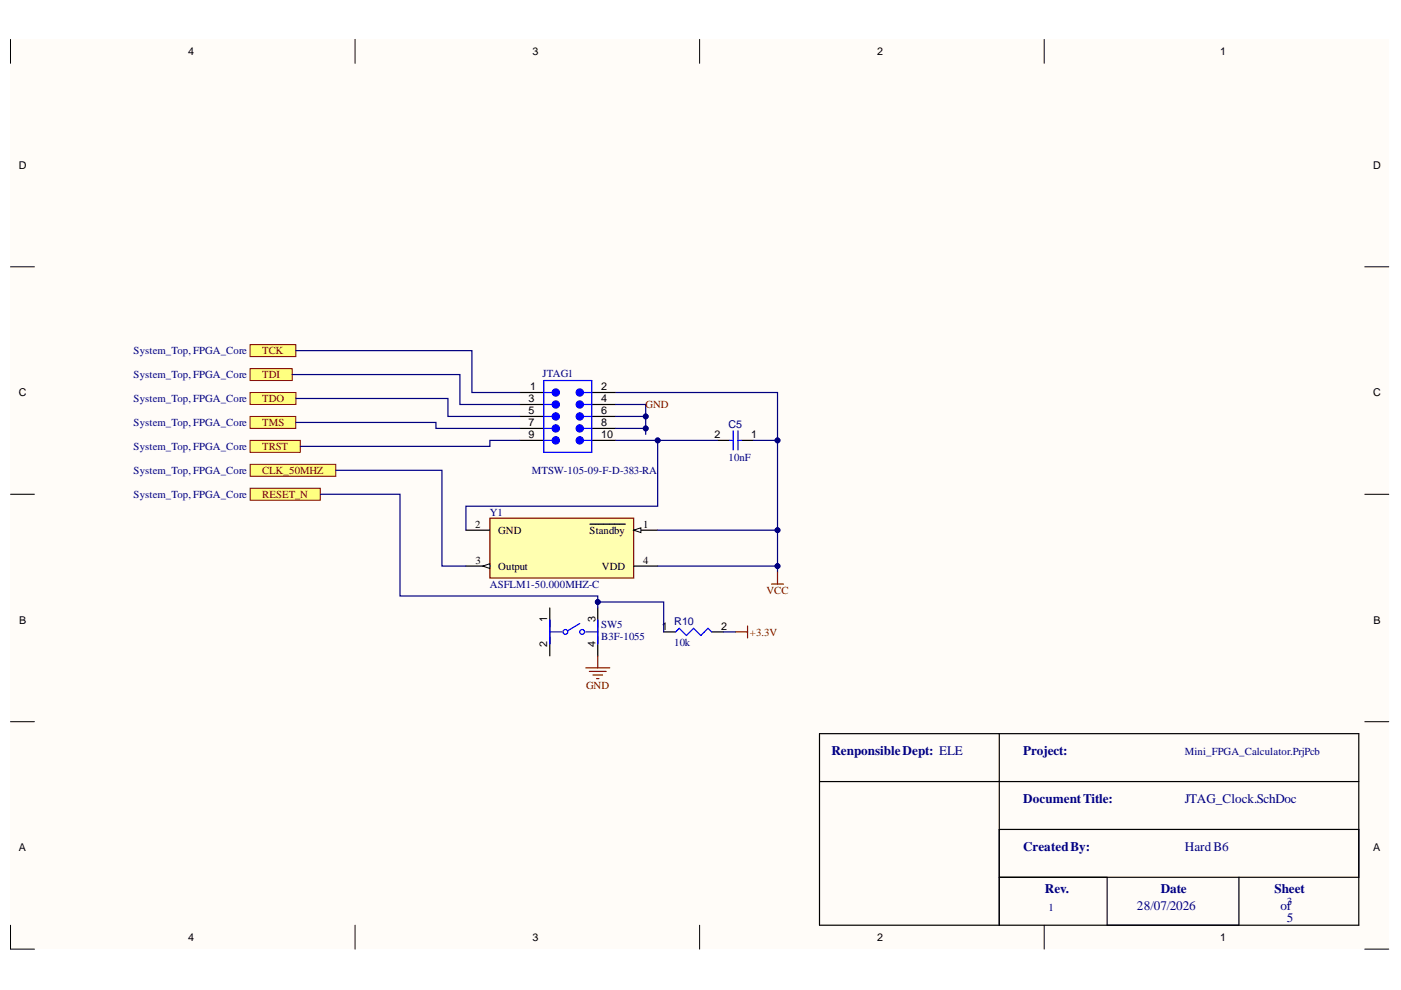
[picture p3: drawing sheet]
<svg xmlns="http://www.w3.org/2000/svg" width="297mm" height="210mm" viewBox="0 0 297 210" stroke-linecap="round" stroke-linejoin="round" font-family="sans-serif">
<defs><g id="words">
<g font-size="2.8" fill="#000080">
<text x="176.3" y="160.1">RenponsibleDept: ELE</text>
<text x="216.9" y="160.1">Project:</text>
<text x="216.9" y="170.2">DocumentTitle:</text>
<text x="251.2" y="170.2">JTAG_Clock.SchDoc</text>
<text x="216.9" y="180.4">CreatedBy:</text>
<text x="251.2" y="180.4">HardB6</text>
<text x="221.5" y="189.2">Rev.</text>
<text x="246.1" y="189.2">Date</text>
<text x="270.2" y="189.2">Sheet</text>
<text x="241.1" y="193">28/07/2026</text>
<text x="271.5" y="193">of</text>
<text x="272.9" y="195.6">5</text>
</g>
<g font-size="2.3">
<text x="39.9" y="11.7">4</text>
<text x="112.9" y="11.7">3</text>
<text x="186" y="11.7">2</text>
<text x="258.7" y="11.7">1</text>
<text x="4" y="35.8">D</text>
<text x="291.1" y="35.8">D</text>
<text x="112.4" y="82.8">1</text>
<text x="127.5" y="82.8">2</text>
<text x="4" y="84.1">C</text>
<text x="112.1" y="85.3">3</text>
<text x="112.1" y="87.9">5</text>
<text x="127.5" y="87.9">6</text>
<text x="127.5" y="85.3">4</text>
<text x="291.1" y="84.1">C</text>
<text x="112.1" y="90.4">7</text>
<text x="112.1" y="92.9">9</text>
<text x="127.5" y="90.4">8</text>
<text x="127.5" y="92.9">10</text>
<text x="151.5" y="92.9">2</text>
<text x="159.3" y="92.9">1</text>
<text x="100.7" y="111.9">2</text>
<text x="105.6" y="113.2">GND</text>
<text x="125" y="113.2">Standby</text>
<text x="136.3" y="111.9">1</text>
<text x="100.8" y="119.5">3</text>
<text x="136.3" y="119.5">4</text>
<text x="105.6" y="120.8">Output</text>
<text x="127.6" y="120.8">VDD</text>
<text x="116" y="132" transform="rotate(-90 116 132)">1</text>
<text x="126.3" y="132" transform="rotate(-90 126.3 132)">3</text>
<text x="4.1" y="132.2">B</text>
<text x="116" y="137.1" transform="rotate(-90 116 137.1)">2</text>
<text x="126.3" y="137.2" transform="rotate(-90 126.3 137.2)">4</text>
<text x="140.3" y="133.5">1</text>
<text x="152.9" y="133.5">2</text>
<text x="291.2" y="132.2">B</text>
<text x="4" y="180.5">A</text>
<text x="291.1" y="180.5">A</text>
<text x="39.9" y="199.5">4</text>
<text x="112.9" y="199.5">3</text>
<text x="186" y="199.5">2</text>
<text x="258.7" y="199.5">1</text>
</g>
<g font-size="2.3" fill="#000080">
<text x="28.3" y="75.1">System_Top, FPGA_Core</text>
<text x="28.3" y="80.2">System_Top, FPGA_Core</text>
<text x="115" y="79.9">JTAG1</text>
<text x="28.3" y="85.2">System_Top, FPGA_Core</text>
<text x="28.3" y="90.4">System_Top, FPGA_Core</text>
<text x="28.3" y="95.5">System_Top, FPGA_Core</text>
<text x="154.4" y="90.7">C5</text>
<text x="28.3" y="100.5">System_Top, FPGA_Core</text>
<text x="112.7" y="100.5">MTSW-105-09-F-D-383-RA</text>
<text x="154.4" y="97.7">10nF</text>
<text x="28.3" y="105.6">System_Top, FPGA_Core</text>
<text x="103.9" y="109.4">Y1</text>
<text x="103.9" y="124.6">ASFLM1-50.000MHZ-C</text>
<text x="127.5" y="133.2">SW5</text>
<text x="127.5" y="135.8">B3F-1055</text>
<text x="142.9" y="137">10k</text>
<text x="142.9" y="132.5">R10</text>
<text x="251.2" y="160.2">Mini_FPGA_Calculator.PrjPcb</text>
<text x="272.9" y="191.9">3</text>
<text x="222.3" y="193.1">1</text>
</g>
<g font-size="2.3" fill="#800000">
<text x="55.6" y="75.1">TCK</text>
<text x="55.6" y="80.2">TDI</text>
<text x="55.6" y="85.2">TDO</text>
<text x="136.9" y="86.5">GND</text>
<text x="55.6" y="90.4">TMS</text>
<text x="55.6" y="95.5">TRST</text>
<text x="55.6" y="100.5">CLK_50MHZ</text>
<text x="55.6" y="105.6">RESET_N</text>
<text x="162.5" y="125.9">VCC</text>
<text x="159" y="134.7">+3.3V</text>
<text x="124.2" y="146.2">GND</text>
</g>
</g></defs>
<g fill="#fffcf8">
<path d="M2.2 8.4h292.2v192.8h-292.2z" fill-rule="evenodd"/>
<path d="M7.3 13.4h282.1v182.8h-282.1z" fill-rule="evenodd"/>
</g>
<g fill="none" stroke="#000" stroke-width=".21">
<path d="M2.2 8.3v5.1M75.3 8.3v5.1M148.3 8.3v5.1M221.4 8.4v5M2.2 56.6h5.1M289.4 56.6h5M2.2 104.8h5.1M289.4 104.8h5M2.2 153h5.1M289.4 153h5M2.2 196.2v5h5.1M75.3 196.2v5"/>
<path d="M148.3 196.2v5M221.4 196.2v5M289.4 201.2h5"/>
</g>
<path d="M173.8 155.6h114.3v40.6h-114.3zM211.9 155.6v40.6M173.8 165.7h114.3M211.9 175.9h76.2M211.9 186h76.2M234.7 186v10.2M262.7 186v10.2" fill="none" stroke="#000" stroke-width=".25"/>
<path d="M123.7 85.8h1.8" fill="none" stroke="#00f" stroke-width=".25"/>
<circle cx="122.9" cy="85.8" r=".76" fill="#00f"/>
<g fill="none" stroke="#00f" stroke-width=".25">
<path d="M123.7 83.2h1.8"/>
<circle cx="122.9" cy="85.8" r=".76"/>
</g>
<circle cx="122.9" cy="83.2" r=".76" fill="#00f"/>
<g fill="none" stroke="#00f" stroke-width=".25">
<path d="M123.7 88.3h1.8"/>
<circle cx="122.9" cy="83.2" r=".76"/>
</g>
<path d="M110.2 85.8h5.1M110.2 83.2h5.1M125.5 83.2h5" fill="none" stroke="#000" stroke-width=".25"/>
<circle cx="122.9" cy="88.3" r=".76" fill="#00f"/>
<g fill="none" stroke="#00f" stroke-width=".25">
<path d="M123.7 90.8h1.8"/>
<circle cx="122.9" cy="88.3" r=".76"/>
</g>
<path d="M110.2 88.3h5.1M110.2 90.8h5.1M125.5 88.3h5M125.5 85.8h5M125.5 90.8h5" fill="none" stroke="#000" stroke-width=".25"/>
<circle cx="122.9" cy="90.8" r=".76" fill="#00f"/>
<g fill="none" stroke="#00f" stroke-width=".25">
<path d="M115.3 88.3h1.8"/>
<circle cx="122.9" cy="90.8" r=".76"/>
</g>
<circle cx="117.8" cy="88.3" r=".76" fill="#00f"/>
<g fill="none" stroke="#00f" stroke-width=".25">
<path d="M115.3 90.8h1.8"/>
<circle cx="117.8" cy="88.3" r=".76"/>
</g>
<circle cx="117.8" cy="90.8" r=".76" fill="#00f"/>
<g fill="none" stroke="#00f" stroke-width=".25">
<path d="M115.3 85.8h1.8"/>
<circle cx="117.8" cy="90.8" r=".76"/>
</g>
<circle cx="117.8" cy="85.8" r=".76" fill="#00f"/>
<g fill="none" stroke="#00f" stroke-width=".25">
<path d="M115.3 83.2h1.8"/>
<circle cx="117.8" cy="85.8" r=".76"/>
</g>
<circle cx="117.8" cy="83.2" r=".76" fill="#00f"/>
<g fill="none" stroke="#00f" stroke-width=".25">
<path d="M123.7 93.4h1.8"/>
<circle cx="117.8" cy="83.2" r=".76"/>
</g>
<path d="M110.2 93.4h5.1M125.5 93.4h5" fill="none" stroke="#000" stroke-width=".25"/>
<circle cx="122.9" cy="93.4" r=".76" fill="#00f"/>
<g fill="none" stroke="#00f" stroke-width=".25">
<path d="M115.3 93.4h1.8"/>
<circle cx="122.9" cy="93.4" r=".76"/>
</g>
<circle cx="117.8" cy="93.4" r=".76" fill="#00f"/>
<g fill="none" stroke="#00f" stroke-width=".25">
<path d="M115.3 80.7h10.2v15.2h-10.2z"/>
<circle cx="117.8" cy="93.4" r=".76"/>
</g>
<path d="M103.9 109.9h30.5v12.7h-30.5z" fill-rule="evenodd" fill="#ffffb0"/>
<path d="M103.9 109.9h30.5v12.7h-30.5z" fill="none" stroke="#800000" stroke-width=".25"/>
<path d="M134.4 112.4h5M134.4 120h5" fill="none" stroke="#000" stroke-width=".25"/>
<path d="M134.4 112.4l1.5-.5v1z" fill="#f8fcff"/>
<path d="M134.4 112.4l1.5-.5v1z" fill="none" stroke="#000" stroke-width=".21"/>
<path d="M125.1 111.1h7.5M98.8 120h5.1" fill="none" stroke="#000" stroke-width=".25"/>
<path d="M102.3 120l1.6-.5v1z" fill="#f8fcff"/>
<path d="M102.3 120l1.6-.5v1z" fill="none" stroke="#000" stroke-width=".21"/>
<path d="M152.1 93.4h2.6M157.2 93.4h2.6M98.8 112.4h5.1M116.6 128.9v10.2M126.7 128.9v10.2" fill="none" stroke="#000" stroke-width=".25"/>
<g fill="none" stroke="#00f" stroke-width=".25">
<path d="M154.7 93.4h.7M155.4 91.3v4.1M156.5 91.3v4.1M156.5 93.4h.7M116.6 134h2.5M116.6 131.4v5.1M122.9 132.2l-2.5 1.5M124.2 134h2.5M126.7 131.4v5.1"/>
<circle cx="119.9" cy="134" r=".51"/>
<circle cx="123.4" cy="134" r=".51"/>
</g>
<path d="M130.5 83.2h34.3v38.1" fill="none" stroke="#000080" stroke-width=".25"/>
<circle cx="164.8" cy="93.4" r=".51" fill="#000080"/>
<circle cx="164.8" cy="93.4" r=".51" fill="none" stroke="#000080" stroke-width=".21"/>
<circle cx="164.8" cy="112.4" r=".51" fill="#000080"/>
<circle cx="164.8" cy="112.4" r=".51" fill="none" stroke="#000080" stroke-width=".21"/>
<circle cx="164.8" cy="120" r=".51" fill="#000080"/>
<circle cx="164.8" cy="120" r=".51" fill="none" stroke="#000080" stroke-width=".21"/>
<path d="M139.4 120h25.4" fill="none" stroke="#000080" stroke-width=".25"/>
<circle cx="164.8" cy="120" r=".51" fill="#000080"/>
<circle cx="164.8" cy="120" r=".51" fill="none" stroke="#000080" stroke-width=".21"/>
<path d="M139.4 112.4h25.4" fill="none" stroke="#000080" stroke-width=".25"/>
<circle cx="164.8" cy="112.4" r=".51" fill="#000080"/>
<circle cx="164.8" cy="112.4" r=".51" fill="none" stroke="#000080" stroke-width=".21"/>
<path d="M130.5 93.4h8.9v13.9h-40.6v5.1" fill="none" stroke="#000080" stroke-width=".25"/>
<circle cx="139.4" cy="93.4" r=".51" fill="#000080"/>
<circle cx="139.4" cy="93.4" r=".51" fill="none" stroke="#000080" stroke-width=".21"/>
<path d="M159.8 93.4h5" fill="none" stroke="#000080" stroke-width=".25"/>
<circle cx="164.8" cy="93.4" r=".51" fill="#000080"/>
<circle cx="164.8" cy="93.4" r=".51" fill="none" stroke="#000080" stroke-width=".21"/>
<path d="M139.4 93.4h12.7" fill="none" stroke="#000080" stroke-width=".25"/>
<circle cx="139.4" cy="93.4" r=".51" fill="#000080"/>
<circle cx="139.4" cy="93.4" r=".51" fill="none" stroke="#000080" stroke-width=".21"/>
<path d="M140.7 134h2.5M150.9 134h2.5" fill="none" stroke="#000" stroke-width=".25"/>
<path d="M143.2 134l.8-.8 1.5 1.5 1.6-1.5 1.5 1.5 1.5-1.5 .8 .8" fill="none" stroke="#00f" stroke-width=".25"/>
<path d="M126.7 139.1v2.5M124.2 141.6h5.1M125 142.4h3.5M125.7 143.1h2M126.5 143.9h.5" fill="none" stroke="#800000" stroke-width=".25"/>
<path d="M53 73.1h9.7v2.5h-9.7z" fill-rule="evenodd" fill="#ffff80"/>
<path d="M53 73.1h9.7v2.5h-9.7z" fill="none" stroke="#800000" stroke-width=".21"/>
<path d="M53 78.1h8.9v2.6h-8.9z" fill-rule="evenodd" fill="#ffff80"/>
<path d="M53 78.1h8.9v2.6h-8.9z" fill="none" stroke="#800000" stroke-width=".21"/>
<path d="M53 83.2h9.7v2.6h-9.7z" fill-rule="evenodd" fill="#ffff80"/>
<path d="M53 83.2h9.7v2.6h-9.7z" fill="none" stroke="#800000" stroke-width=".21"/>
<path d="M53 88.3h9.7v2.5h-9.7z" fill-rule="evenodd" fill="#ffff80"/>
<path d="M53 88.3h9.7v2.5h-9.7z" fill="none" stroke="#800000" stroke-width=".21"/>
<path d="M53 93.4h10.7v2.5h-10.7z" fill-rule="evenodd" fill="#ffff80"/>
<path d="M53 93.4h10.7v2.5h-10.7z" fill="none" stroke="#800000" stroke-width=".21"/>
<path d="M53 98.4h18.2v2.6h-18.2z" fill-rule="evenodd" fill="#ffff80"/>
<path d="M53 98.4h18.2v2.6h-18.2z" fill="none" stroke="#800000" stroke-width=".21"/>
<path d="M53 103.5h14.9v2.6h-14.9z" fill-rule="evenodd" fill="#ffff80"/>
<path d="M53 103.5h14.9v2.6h-14.9z" fill="none" stroke="#800000" stroke-width=".21"/>
<path d="M67.9 104.8h16.9v21.6h41.9v2.5" fill="none" stroke="#000080" stroke-width=".25"/>
<circle cx="126.7" cy="127.6" r=".51" fill="#000080"/>
<circle cx="126.7" cy="127.6" r=".51" fill="none" stroke="#000080" stroke-width=".21"/>
<path d="M61.9 79.4h35.6v6.4h12.7M62.7 74.3h37.4v8.9h10.1M62.7 89.6h29.7v1.2h17.8M62.7 84.5h32.3v3.8h15.2M110.2 93.4h-6.3v1.2h-40.2M126.7 127.6h14v6.4" fill="none" stroke="#000080" stroke-width=".25"/>
<circle cx="126.7" cy="127.6" r=".51" fill="#000080"/>
<circle cx="126.7" cy="127.6" r=".51" fill="none" stroke="#000080" stroke-width=".21"/>
<path d="M130.5 85.8h6.4v6.3" fill="none" stroke="#000080" stroke-width=".25"/>
<circle cx="136.9" cy="88.3" r=".51" fill="#000080"/>
<circle cx="136.9" cy="88.3" r=".51" fill="none" stroke="#000080" stroke-width=".21"/>
<circle cx="136.9" cy="90.8" r=".51" fill="#000080"/>
<circle cx="136.9" cy="90.8" r=".51" fill="none" stroke="#000080" stroke-width=".21"/>
<path d="M130.5 88.3h6.4" fill="none" stroke="#000080" stroke-width=".25"/>
<circle cx="136.9" cy="88.3" r=".51" fill="#000080"/>
<circle cx="136.9" cy="88.3" r=".51" fill="none" stroke="#000080" stroke-width=".21"/>
<path d="M130.5 90.8h6.4" fill="none" stroke="#000080" stroke-width=".25"/>
<circle cx="136.9" cy="90.8" r=".51" fill="#000080"/>
<circle cx="136.9" cy="90.8" r=".51" fill="none" stroke="#000080" stroke-width=".21"/>
<path d="M71.2 99.7h22.5v20.3h5.1M153.4 134h2.6" fill="none" stroke="#000080" stroke-width=".25"/>
<path d="M156 134h2.5M158.5 132.7v2.6M163.6 123.8h2.5M164.8 121.3v2.5" fill="none" stroke="#800000" stroke-width=".25"/>
<use href="#words"/>
</svg>
